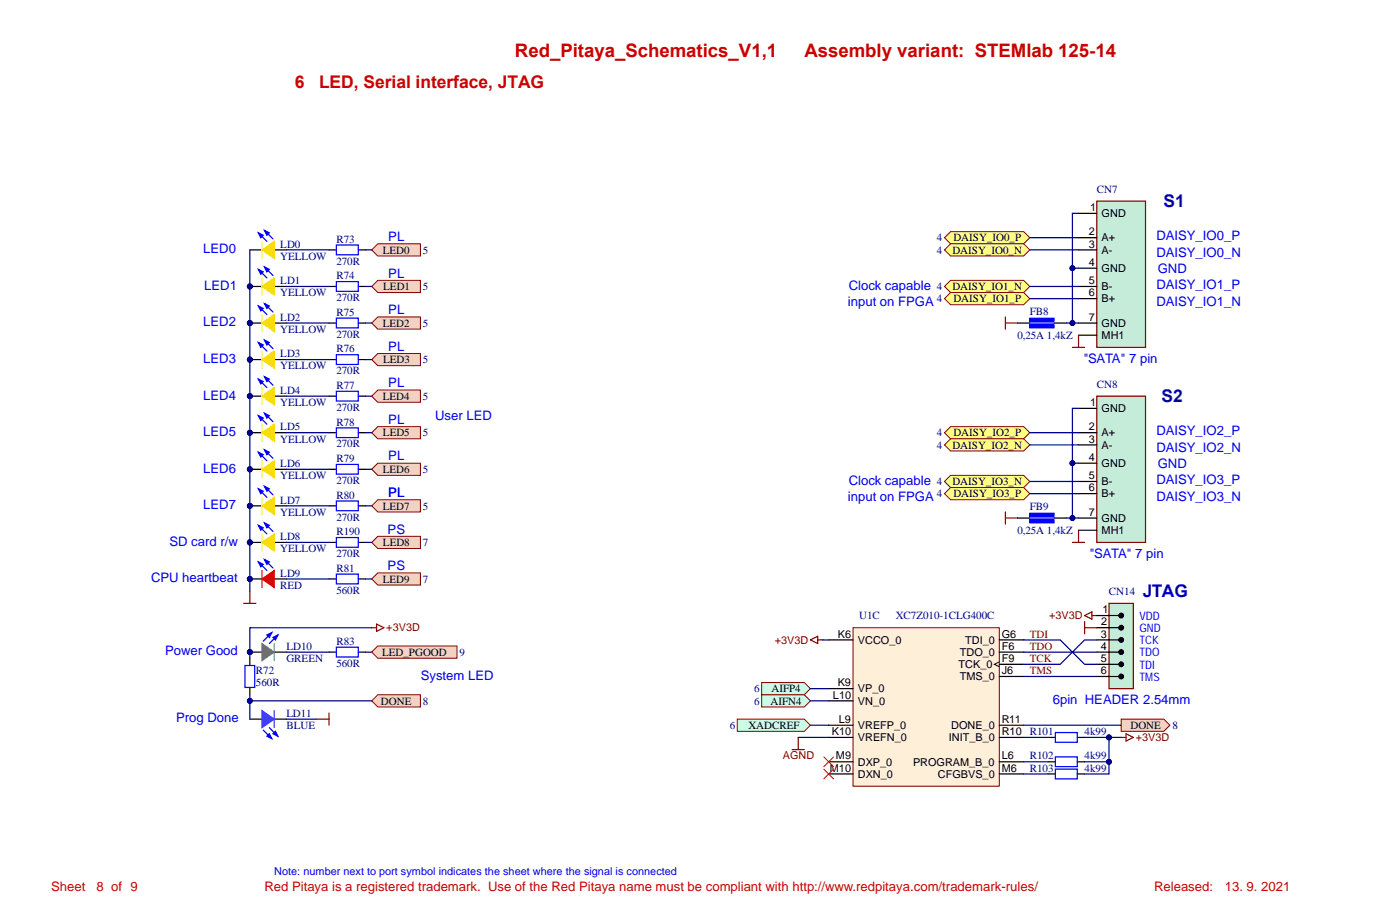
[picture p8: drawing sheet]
<svg xmlns="http://www.w3.org/2000/svg" width="291mm" height="189mm" viewBox="0 0 291 189" stroke-linecap="round" stroke-linejoin="round" font-family="sans-serif">
<defs><g id="words">
<g font-size="3.9" fill="#c00">
<text x="107.2" y="11.9">Red_Pitaya_Schematics_V1,1</text>
<text x="167.5" y="11.9">Assembly variant: STEMlab 125-14</text>
</g>
<g font-size="3.6" fill="#c00">
<text x="61.4" y="18.3">6</text>
<text x="66.4" y="18.3">LED, Serial interface, JTAG</text>
</g>
<g font-size="3.6" fill="#0000bf">
<text x="242.2" y="43.1">S1</text>
<text x="241.8" y="83.7">S2</text>
<text x="237.8" y="124.2">JTAG</text>
</g>
<g font-size="2.7" fill="#00f">
<text x="42.3" y="52.7">LED0</text>
<text x="80.8" y="50.1">PL</text>
<text x="240.7" y="49.9">DAISY_IO0_P</text>
<text x="240.7" y="53.4">DAISY_IO0_N</text>
<text x="80.8" y="57.8">PL</text>
<text x="241" y="56.7">GND</text>
<text x="42.5" y="60.3">LED1</text>
<text x="80.8" y="65.4">PL</text>
<text x="176.5" y="63.6">input on FPGA</text>
<text x="176.7" y="60.3">Clock capable</text>
<text x="240.7" y="60">DAISY_IO1_P</text>
<text x="240.7" y="63.6">DAISY_IO1_N</text>
<text x="42.3" y="67.9">LED2</text>
<text x="42.3" y="75.5">LED3</text>
<text x="80.8" y="73">PL</text>
<text x="225.6" y="75.5">&quot;SATA&quot; 7 pin</text>
<text x="42.3" y="83.1">LED4</text>
<text x="80.8" y="80.6">PL</text>
<text x="80.8" y="88.2">PL</text>
<text x="90.6" y="87.4">User LED</text>
<text x="42.3" y="90.7">LED5</text>
<text x="80.8" y="95.8">PL</text>
<text x="240.7" y="90.5">DAISY_IO2_P</text>
<text x="240.7" y="94">DAISY_IO2_N</text>
<text x="42.3" y="98.3">LED6</text>
<text x="176.7" y="100.9">Clock capable</text>
<text x="240.7" y="100.6">DAISY_IO3_P</text>
<text x="241" y="97.3">GND</text>
<text x="42.3" y="105.9">LED7</text>
<text x="80.8" y="103.4">PL</text>
<text x="176.5" y="104.1">input on FPGA</text>
<text x="240.7" y="104.1">DAISY_IO3_N</text>
<text x="35.3" y="113.5">SD card r/w</text>
<text x="80.7" y="111">PS</text>
<text x="80.7" y="118.6">PS</text>
<text x="226.9" y="116.1">&quot;SATA&quot; 7 pin</text>
<text x="31.5" y="121.1">CPU heartbeat</text>
<text x="34.4" y="136.3">Power Good</text>
<text x="87.6" y="141.4">System LED</text>
<text x="219.1" y="146.5">6pin HEADER 2.54mm</text>
<text x="36.7" y="150.3">Prog Done</text>
</g>
<g font-size="2.7" fill="#c00">
<text x="10.7" y="185.3">Sheet</text>
<text x="20.1" y="185.3">8 of 9</text>
<text x="55" y="185.3">Red Pitaya is a registered trademark. Use of the Red Pitaya name must be compliant with http://www.redpitaya.com/trademark-rules/</text>
<text x="240.2" y="185.3">Released:</text>
<text x="254.9" y="185.3">13. 9. 2021</text>
</g>
<g font-size="2.4" fill="#00f">
<text x="237.2" y="128.9">VDD</text>
<text x="237.2" y="131.5">GND</text>
<text x="237.2" y="134">TCK</text>
<text x="237.2" y="136.5">TDO</text>
<text x="237.2" y="139.1">TDI</text>
<text x="237.2" y="141.6">TMS</text>
</g>
<g font-size="2.3" fill="#000080">
<text x="228.3" y="40.1">CN7</text>
<text x="58.3" y="51.5">LD0</text>
<text x="70" y="50.5">R73</text>
<text x="88" y="52.8">5</text>
<text x="195" y="50.2">4</text>
<text x="195" y="52.8">4</text>
<text x="58.3" y="54">YELLOW</text>
<text x="58.3" y="59.1">LD1</text>
<text x="70" y="55">270R</text>
<text x="70" y="58.1">R74</text>
<text x="58.3" y="61.6">YELLOW</text>
<text x="70" y="62.7">270R</text>
<text x="70" y="65.7">R75</text>
<text x="88" y="60.4">5</text>
<text x="195" y="60.4">4</text>
<text x="195" y="62.9">4</text>
<text x="214.3" y="65.4">FB8</text>
<text x="58.3" y="66.7">LD2</text>
<text x="58.3" y="69.2">YELLOW</text>
<text x="70" y="70.3">270R</text>
<text x="88" y="68">5</text>
<text x="211.8" y="70.5">0,25A 1,4kZ</text>
<text x="58.3" y="74.3">LD3</text>
<text x="58.3" y="76.9">YELLOW</text>
<text x="70" y="73.3">R76</text>
<text x="70" y="77.9">270R</text>
<text x="88" y="75.6">5</text>
<text x="58.3" y="81.9">LD4</text>
<text x="70" y="80.9">R77</text>
<text x="88" y="83.2">5</text>
<text x="228.3" y="80.7">CN8</text>
<text x="58.3" y="84.5">YELLOW</text>
<text x="58.3" y="89.5">LD5</text>
<text x="70" y="85.5">270R</text>
<text x="70" y="88.5">R78</text>
<text x="58.3" y="92.1">YELLOW</text>
<text x="70" y="93.1">270R</text>
<text x="88" y="90.8">5</text>
<text x="195" y="90.8">4</text>
<text x="195" y="93.3">4</text>
<text x="58.3" y="97.1">LD6</text>
<text x="58.3" y="99.7">YELLOW</text>
<text x="70" y="96.1">R79</text>
<text x="70" y="100.7">270R</text>
<text x="88" y="98.4">5</text>
<text x="195" y="100.9">4</text>
<text x="58.3" y="104.7">LD7</text>
<text x="58.3" y="107.3">YELLOW</text>
<text x="70" y="103.7">R80</text>
<text x="88" y="106">5</text>
<text x="195" y="103.5">4</text>
<text x="214.3" y="106">FB9</text>
<text x="58.3" y="112.3">LD8</text>
<text x="70" y="108.3">270R</text>
<text x="70" y="111.3">R190</text>
<text x="88" y="113.6">7</text>
<text x="211.8" y="111.1">0,25A 1,4kZ</text>
<text x="58.3" y="114.9">YELLOW</text>
<text x="58.3" y="120">LD9</text>
<text x="70" y="115.9">270R</text>
<text x="70" y="118.9">R81</text>
<text x="58.3" y="122.5">RED</text>
<text x="70" y="123.5">560R</text>
<text x="88" y="121.2">7</text>
<text x="230.8" y="123.8">CN14</text>
<text x="178.8" y="128.8">U1C</text>
<text x="186.4" y="128.8">XC7Z010-1CLG400C</text>
<text x="59.6" y="135.2">LD10</text>
<text x="59.6" y="137.7">GREEN</text>
<text x="70" y="134.1">R83</text>
<text x="95.6" y="136.4">9</text>
<text x="53.3" y="140.2">R72</text>
<text x="53.3" y="142.8">560R</text>
<text x="70" y="138.7">560R</text>
<text x="59.6" y="149.1">LD11</text>
<text x="88" y="146.6">8</text>
<text x="157" y="144">6</text>
<text x="157" y="146.6">6</text>
<text x="59.6" y="151.6">BLUE</text>
<text x="151.9" y="151.6">6</text>
<text x="214.3" y="152.9">R101</text>
<text x="225.7" y="152.9">4k99</text>
<text x="244" y="151.6">8</text>
<text x="214.3" y="158">R102</text>
<text x="214.3" y="160.5">R103</text>
<text x="225.7" y="158">4k99</text>
<text x="225.7" y="160.5">4k99</text>
</g>
<g font-size="2.3">
<text x="226.9" y="43.9">1</text>
<text x="229.3" y="45.2">GND</text>
<text x="79.7" y="52.8">LED0</text>
<text x="198.2" y="52.8">DAISY_IO0_N</text>
<text x="198.4" y="50.2">DAISY_IO0_P</text>
<text x="226.6" y="51.5">3</text>
<text x="226.6" y="49">2</text>
<text x="229.3" y="50.2">A+</text>
<text x="229.3" y="52.8">A-</text>
<text x="226.6" y="55.3">4</text>
<text x="226.6" y="59.1">5</text>
<text x="229.3" y="56.6">GND</text>
<text x="79.8" y="60.4">LED1</text>
<text x="198.2" y="60.4">DAISY_IO1_N</text>
<text x="198.4" y="62.9">DAISY_IO1_P</text>
<text x="226.6" y="61.6">6</text>
<text x="229.3" y="60.4">B-</text>
<text x="229.3" y="62.9">B+</text>
<text x="79.7" y="68">LED2</text>
<text x="226.6" y="66.7">7</text>
<text x="229.3" y="68">GND</text>
<text x="229.3" y="70.5">MH1</text>
<text x="79.7" y="75.6">LED3</text>
<text x="79.7" y="83.2">LED4</text>
<text x="226.6" y="89.5">2</text>
<text x="226.9" y="84.5">1</text>
<text x="229.3" y="85.7">GND</text>
<text x="79.7" y="90.8">LED5</text>
<text x="198.2" y="93.3">DAISY_IO2_N</text>
<text x="198.4" y="90.8">DAISY_IO2_P</text>
<text x="226.6" y="92.1">3</text>
<text x="226.6" y="95.9">4</text>
<text x="229.3" y="90.8">A+</text>
<text x="229.3" y="93.3">A-</text>
<text x="79.7" y="98.4">LED6</text>
<text x="198.2" y="100.9">DAISY_IO3_N</text>
<text x="226.6" y="99.7">5</text>
<text x="229.3" y="97.1">GND</text>
<text x="229.3" y="100.9">B-</text>
<text x="79.7" y="106">LED7</text>
<text x="198.4" y="103.5">DAISY_IO3_P</text>
<text x="226.6" y="102.2">6</text>
<text x="226.6" y="107.3">7</text>
<text x="229.3" y="103.5">B+</text>
<text x="79.7" y="113.6">LED8</text>
<text x="229.3" y="108.5">GND</text>
<text x="229.3" y="111.1">MH1</text>
<text x="79.7" y="121.2">LED9</text>
<text x="229.2" y="130.1">2</text>
<text x="229.5" y="127.6">1</text>
<text x="79.5" y="136.4">LED_PGOOD</text>
<text x="174.4" y="132.6">K6</text>
<text x="178.6" y="133.9">VCCO_0</text>
<text x="199.8" y="136.4">TDO_0</text>
<text x="200.9" y="133.9">TDI_0</text>
<text x="208.5" y="137.7">F9</text>
<text x="208.5" y="135.2">F6</text>
<text x="208.5" y="132.6">G6</text>
<text x="229.2" y="132.6">3</text>
<text x="229.2" y="135.2">4</text>
<text x="229.2" y="137.7">5</text>
<text x="174.4" y="142.8">K9</text>
<text x="199.5" y="139">TCK_0</text>
<text x="199.8" y="141.5">TMS_0</text>
<text x="208.5" y="140.2">J6</text>
<text x="229.2" y="140.2">6</text>
<text x="79.3" y="146.6">DONE</text>
<text x="160.4" y="146.6">AIFN4</text>
<text x="160.6" y="144">AIFP4</text>
<text x="173.4" y="145.3">L10</text>
<text x="178.6" y="146.6">VN_0</text>
<text x="178.6" y="144">VP_0</text>
<text x="155.8" y="151.6">XADCREF</text>
<text x="173.1" y="152.9">K10</text>
<text x="174.6" y="150.4">L9</text>
<text x="178.6" y="154.2">VREFN_0</text>
<text x="178.6" y="151.6">VREFP_0</text>
<text x="197.5" y="154.2">INIT_B_0</text>
<text x="198" y="151.6">DONE_0</text>
<text x="208.5" y="152.9">R10</text>
<text x="208.5" y="150.4">R11</text>
<text x="235.3" y="151.6">DONE</text>
<text x="172.7" y="160.5">M10</text>
<text x="174" y="158">M9</text>
<text x="178.6" y="161.8">DXN_0</text>
<text x="178.6" y="159.2">DXP_0</text>
<text x="190" y="159.2">PROGRAM_B_0</text>
<text x="195.2" y="161.8">CFGBVS_0</text>
<text x="208.5" y="160.5">M6</text>
<text x="208.5" y="158">L6</text>
</g>
<g font-size="2.3" fill="#800000">
<text x="80.4" y="131.4">+3V3D</text>
<text x="218.3" y="128.8">+3V3D</text>
<text x="161.3" y="133.9">+3V3D</text>
<text x="214.3" y="132.6">TDI</text>
<text x="214.3" y="135.2">TDO</text>
<text x="214.3" y="137.7">TCK</text>
<text x="214.3" y="140.2">TMS</text>
<text x="236.4" y="154.2">+3V3D</text>
<text x="162.9" y="158">AGND</text>
</g>
<text font-size="2.3" fill="#00f" x="57.1" y="182.1">Note: number next to port symbol indicates the sheet where the signal is connected</text>
</g></defs>
<path d="M228.3 41.8h10.1v30.5h-10.1z" fill-rule="evenodd" fill="#c4ecd8"/>
<path d="M228.3 41.8h10.1v30.5h-10.1z" fill="none" stroke="#800000" stroke-width=".25"/>
<path d="M224.5 44.4h3.8M224.5 49.4h3.8M224.5 52h3.8M224.5 55.8h3.8M224.5 59.6h3.8M224.5 62.1h3.8M224.5 67.2h3.8M224.5 69.7h3.8" fill="none" stroke="#000" stroke-width=".25"/>
<path d="M196.6 49.4l1.2-1.2h15.3l1.2 1.2-1.2 1.3h-15.3z" fill-rule="evenodd" fill="#ffff80"/>
<path d="M196.6 49.4l1.2-1.2h15.3l1.2 1.2-1.2 1.3h-15.3z" fill="none" stroke="#800000" stroke-width=".21"/>
<path d="M196.6 52l1.2-1.3h15.3l1.2 1.3-1.2 1.3h-15.3z" fill-rule="evenodd" fill="#ffff80"/>
<path d="M196.6 52l1.2-1.3h15.3l1.2 1.3-1.2 1.3h-15.3z" fill="none" stroke="#800000" stroke-width=".21"/>
<path d="M52 52h2.5M57.1 52h2.5" fill="none" stroke="#000" stroke-width=".25"/>
<path d="M54.5 52l2.6-1.8v3.6z" fill="#f6dd0a"/>
<path d="M54.5 52l2.6-1.8v3.6z" fill="none" stroke="#f6dd0a" stroke-width=".25"/>
<path d="M53.8 48.4l1.7 1.8M55 47.9l1.8 1.8" fill="none" stroke="#00f" stroke-width=".25"/>
<path d="M53.8 48.4l1 .5-.5 .5z" fill="#00f"/>
<path d="M53.8 48.4l1 .5-.5 .5z" fill="none" stroke="#00f" stroke-width=".25"/>
<path d="M55 47.9l1.1 .5-.6 .5z" fill="#00f"/>
<path d="M55 47.9l1.1 .5-.6 .5z" fill="none" stroke="#00f" stroke-width=".25"/>
<path d="M54.5 50.2v3.6" fill="none" stroke="#f6dd0a" stroke-width=".25"/>
<path d="M77.4 52l1.2-1.3h8.9v2.6h-8.9z" fill-rule="evenodd" fill="#f3d2c3"/>
<path d="M77.4 52l1.2-1.3h8.9v2.6h-8.9z" fill="none" stroke="#800000" stroke-width=".21"/>
<path d="M68.5 52h1.5M74.6 52h1.5" fill="none" stroke="#000" stroke-width=".25"/>
<path d="M70 51h4.6v2h-4.6z" fill="none" stroke="#00f" stroke-width=".25"/>
<path d="M196.6 59.6l1.2-1.3h15.3l1.2 1.3-1.2 1.3h-15.3z" fill-rule="evenodd" fill="#ffff80"/>
<path d="M196.6 59.6l1.2-1.3h15.3l1.2 1.3-1.2 1.3h-15.3z" fill="none" stroke="#800000" stroke-width=".21"/>
<path d="M196.6 62.1l1.2-1.2h15.3l1.2 1.2-1.2 1.3h-15.3z" fill-rule="evenodd" fill="#ffff80"/>
<path d="M196.6 62.1l1.2-1.2h15.3l1.2 1.2-1.2 1.3h-15.3z" fill="none" stroke="#800000" stroke-width=".21"/>
<circle cx="52" cy="59.6" r=".51" fill="#000080"/>
<circle cx="52" cy="59.6" r=".51" fill="none" stroke="#000080" stroke-width=".21"/>
<path d="M52 59.6h2.5M57.1 59.6h2.5" fill="none" stroke="#000" stroke-width=".25"/>
<circle cx="52" cy="59.6" r=".51" fill="#000080"/>
<circle cx="52" cy="59.6" r=".51" fill="none" stroke="#000080" stroke-width=".21"/>
<path d="M54.5 59.6l2.6-1.8v3.6z" fill="#f6dd0a"/>
<path d="M54.5 59.6l2.6-1.8v3.6z" fill="none" stroke="#f6dd0a" stroke-width=".25"/>
<path d="M53.8 56l1.7 1.8M55 55.5l1.8 1.8" fill="none" stroke="#00f" stroke-width=".25"/>
<path d="M53.8 56l1 .5-.5 .6z" fill="#00f"/>
<path d="M53.8 56l1 .5-.5 .6z" fill="none" stroke="#00f" stroke-width=".25"/>
<path d="M55 55.5l1.1 .5-.6 .5z" fill="#00f"/>
<path d="M55 55.5l1.1 .5-.6 .5z" fill="none" stroke="#00f" stroke-width=".25"/>
<path d="M54.5 57.8v3.6" fill="none" stroke="#f6dd0a" stroke-width=".25"/>
<path d="M77.4 59.6l1.2-1.3h8.9v2.6h-8.9z" fill-rule="evenodd" fill="#f3d2c3"/>
<path d="M77.4 59.6l1.2-1.3h8.9v2.6h-8.9z" fill="none" stroke="#800000" stroke-width=".21"/>
<path d="M68.5 59.6h1.5M74.6 59.6h1.5M211.8 67.2h2.5M219.4 67.2h2.5" fill="none" stroke="#000" stroke-width=".25"/>
<path d="M70 58.6h4.6v2h-4.6zM214.3 67.2h5.1" fill="none" stroke="#00f" stroke-width=".25"/>
<path d="M209.3 65.9v2.6M209.3 67.2h2.5" fill="none" stroke="#800000" stroke-width=".25"/>
<path d="M214.3 66.2h5.1v.6h-5.1z" fill-rule="evenodd" fill="#00f"/>
<path d="M214.3 66.2h5.1v.6h-5.1z" fill="none" stroke="#00f" stroke-width=".21"/>
<path d="M214.3 67.6h5.1v.6h-5.1z" fill-rule="evenodd" fill="#00f"/>
<path d="M214.3 67.6h5.1v.6h-5.1z" fill="none" stroke="#00f" stroke-width=".21"/>
<path d="M223.2 72.3h2.5M224.5 69.7v2.6" fill="none" stroke="#800000" stroke-width=".25"/>
<circle cx="52" cy="67.2" r=".51" fill="#000080"/>
<circle cx="52" cy="67.2" r=".51" fill="none" stroke="#000080" stroke-width=".21"/>
<path d="M52 67.2h2.5M57.1 67.2h2.5" fill="none" stroke="#000" stroke-width=".25"/>
<circle cx="52" cy="67.2" r=".51" fill="#000080"/>
<circle cx="52" cy="67.2" r=".51" fill="none" stroke="#000080" stroke-width=".21"/>
<path d="M54.5 67.2l2.6-1.8v3.6z" fill="#f6dd0a"/>
<path d="M54.5 67.2l2.6-1.8v3.6z" fill="none" stroke="#f6dd0a" stroke-width=".25"/>
<path d="M53.8 63.6l1.7 1.8M55 63.1l1.8 1.8" fill="none" stroke="#00f" stroke-width=".25"/>
<path d="M53.8 63.6l1 .6-.5 .5z" fill="#00f"/>
<path d="M53.8 63.6l1 .6-.5 .5z" fill="none" stroke="#00f" stroke-width=".25"/>
<path d="M55 63.1l1.1 .5-.6 .6z" fill="#00f"/>
<path d="M55 63.1l1.1 .5-.6 .6z" fill="none" stroke="#00f" stroke-width=".25"/>
<path d="M54.5 65.4v3.6" fill="none" stroke="#f6dd0a" stroke-width=".25"/>
<path d="M77.4 67.2l1.2-1.3h8.9v2.6h-8.9z" fill-rule="evenodd" fill="#f3d2c3"/>
<path d="M77.4 67.2l1.2-1.3h8.9v2.6h-8.9z" fill="none" stroke="#800000" stroke-width=".21"/>
<path d="M68.5 67.2h1.5M74.6 67.2h1.5" fill="none" stroke="#000" stroke-width=".25"/>
<path d="M70 66.2h4.6v2h-4.6z" fill="none" stroke="#00f" stroke-width=".25"/>
<circle cx="52" cy="74.8" r=".51" fill="#000080"/>
<circle cx="52" cy="74.8" r=".51" fill="none" stroke="#000080" stroke-width=".21"/>
<path d="M52 74.8h2.5M57.1 74.8h2.5" fill="none" stroke="#000" stroke-width=".25"/>
<circle cx="52" cy="74.8" r=".51" fill="#000080"/>
<circle cx="52" cy="74.8" r=".51" fill="none" stroke="#000080" stroke-width=".21"/>
<path d="M54.5 74.8l2.6-1.8v3.6z" fill="#f6dd0a"/>
<path d="M54.5 74.8l2.6-1.8v3.6z" fill="none" stroke="#f6dd0a" stroke-width=".25"/>
<path d="M53.8 71.3l1.7 1.7M55 70.7l1.8 1.8" fill="none" stroke="#00f" stroke-width=".25"/>
<path d="M53.8 71.3l1 .5-.5 .5z" fill="#00f"/>
<path d="M53.8 71.3l1 .5-.5 .5z" fill="none" stroke="#00f" stroke-width=".25"/>
<path d="M55 70.7l1.1 .6-.6 .5z" fill="#00f"/>
<path d="M55 70.7l1.1 .6-.6 .5z" fill="none" stroke="#00f" stroke-width=".25"/>
<path d="M54.5 73v3.6" fill="none" stroke="#f6dd0a" stroke-width=".25"/>
<path d="M77.4 74.8l1.2-1.3h8.9v2.6h-8.9z" fill-rule="evenodd" fill="#f3d2c3"/>
<path d="M77.4 74.8l1.2-1.3h8.9v2.6h-8.9z" fill="none" stroke="#800000" stroke-width=".21"/>
<path d="M68.5 74.8h1.5M74.6 74.8h1.5" fill="none" stroke="#000" stroke-width=".25"/>
<path d="M70 73.8h4.6v2h-4.6z" fill="none" stroke="#00f" stroke-width=".25"/>
<path d="M228.3 82.4h10.1v30.4h-10.1z" fill-rule="evenodd" fill="#c4ecd8"/>
<path d="M228.3 82.4h10.1v30.4h-10.1z" fill="none" stroke="#800000" stroke-width=".25"/>
<path d="M224.5 84.9h3.8M224.5 90h3.8M224.5 92.5h3.8M224.5 96.4h3.8M224.5 100.2h3.8M224.5 102.7h3.8M224.5 107.8h3.8M224.5 110.3h3.8" fill="none" stroke="#000" stroke-width=".25"/>
<circle cx="52" cy="82.4" r=".51" fill="#000080"/>
<circle cx="52" cy="82.4" r=".51" fill="none" stroke="#000080" stroke-width=".21"/>
<path d="M52 82.4h2.5M57.1 82.4h2.5" fill="none" stroke="#000" stroke-width=".25"/>
<circle cx="52" cy="82.4" r=".51" fill="#000080"/>
<circle cx="52" cy="82.4" r=".51" fill="none" stroke="#000080" stroke-width=".21"/>
<path d="M54.5 82.4l2.6-1.8v3.6z" fill="#f6dd0a"/>
<path d="M54.5 82.4l2.6-1.8v3.6z" fill="none" stroke="#f6dd0a" stroke-width=".25"/>
<path d="M53.8 78.9l1.7 1.7M55 78.4l1.8 1.7" fill="none" stroke="#00f" stroke-width=".25"/>
<path d="M53.8 78.9l1 .5-.5 .5z" fill="#00f"/>
<path d="M53.8 78.9l1 .5-.5 .5z" fill="none" stroke="#00f" stroke-width=".25"/>
<path d="M55 78.4l1.1 .5-.6 .5z" fill="#00f"/>
<path d="M55 78.4l1.1 .5-.6 .5z" fill="none" stroke="#00f" stroke-width=".25"/>
<path d="M54.5 80.6v3.6" fill="none" stroke="#f6dd0a" stroke-width=".25"/>
<path d="M77.4 82.4l1.2-1.3h8.9v2.6h-8.9z" fill-rule="evenodd" fill="#f3d2c3"/>
<path d="M77.4 82.4l1.2-1.3h8.9v2.6h-8.9z" fill="none" stroke="#800000" stroke-width=".21"/>
<path d="M68.5 82.4h1.5M74.6 82.4h1.5" fill="none" stroke="#000" stroke-width=".25"/>
<path d="M70 81.4h4.6v2h-4.6z" fill="none" stroke="#00f" stroke-width=".25"/>
<path d="M196.6 90l1.2-1.3h15.3l1.2 1.3-1.2 1.3h-15.3z" fill-rule="evenodd" fill="#ffff80"/>
<path d="M196.6 90l1.2-1.3h15.3l1.2 1.3-1.2 1.3h-15.3z" fill="none" stroke="#800000" stroke-width=".21"/>
<path d="M196.6 92.5l1.2-1.2h15.3l1.2 1.2-1.2 1.3h-15.3z" fill-rule="evenodd" fill="#ffff80"/>
<path d="M196.6 92.5l1.2-1.2h15.3l1.2 1.2-1.2 1.3h-15.3z" fill="none" stroke="#800000" stroke-width=".21"/>
<circle cx="52" cy="90" r=".51" fill="#000080"/>
<circle cx="52" cy="90" r=".51" fill="none" stroke="#000080" stroke-width=".21"/>
<path d="M52 90h2.5M57.1 90h2.5" fill="none" stroke="#000" stroke-width=".25"/>
<circle cx="52" cy="90" r=".51" fill="#000080"/>
<circle cx="52" cy="90" r=".51" fill="none" stroke="#000080" stroke-width=".21"/>
<path d="M54.5 90l2.6-1.8v3.6z" fill="#f6dd0a"/>
<path d="M54.5 90l2.6-1.8v3.6z" fill="none" stroke="#f6dd0a" stroke-width=".25"/>
<path d="M53.8 86.5l1.7 1.7M55 86l1.8 1.7" fill="none" stroke="#00f" stroke-width=".25"/>
<path d="M53.8 86.5l1 .5-.5 .5z" fill="#00f"/>
<path d="M53.8 86.5l1 .5-.5 .5z" fill="none" stroke="#00f" stroke-width=".25"/>
<path d="M55 86l1.1 .5-.6 .5z" fill="#00f"/>
<path d="M55 86l1.1 .5-.6 .5z" fill="none" stroke="#00f" stroke-width=".25"/>
<path d="M54.5 88.2v3.6" fill="none" stroke="#f6dd0a" stroke-width=".25"/>
<path d="M77.4 90l1.2-1.3h8.9v2.6h-8.9z" fill-rule="evenodd" fill="#f3d2c3"/>
<path d="M77.4 90l1.2-1.3h8.9v2.6h-8.9z" fill="none" stroke="#800000" stroke-width=".21"/>
<path d="M68.5 90h1.5M74.6 90h1.5" fill="none" stroke="#000" stroke-width=".25"/>
<path d="M70 89h4.6v2h-4.6z" fill="none" stroke="#00f" stroke-width=".25"/>
<path d="M196.6 100.2l1.2-1.3h15.3l1.2 1.3-1.2 1.2h-15.3z" fill-rule="evenodd" fill="#ffff80"/>
<path d="M196.6 100.2l1.2-1.3h15.3l1.2 1.3-1.2 1.2h-15.3z" fill="none" stroke="#800000" stroke-width=".21"/>
<path d="M196.6 102.7l1.2-1.3h15.3l1.2 1.3-1.2 1.3h-15.3z" fill-rule="evenodd" fill="#ffff80"/>
<path d="M196.6 102.7l1.2-1.3h15.3l1.2 1.3-1.2 1.3h-15.3z" fill="none" stroke="#800000" stroke-width=".21"/>
<circle cx="52" cy="97.6" r=".51" fill="#000080"/>
<circle cx="52" cy="97.6" r=".51" fill="none" stroke="#000080" stroke-width=".21"/>
<path d="M52 97.6h2.5M57.1 97.6h2.5" fill="none" stroke="#000" stroke-width=".25"/>
<circle cx="52" cy="97.6" r=".51" fill="#000080"/>
<circle cx="52" cy="97.6" r=".51" fill="none" stroke="#000080" stroke-width=".21"/>
<path d="M54.5 97.6l2.6-1.8v3.6z" fill="#f6dd0a"/>
<path d="M54.5 97.6l2.6-1.8v3.6z" fill="none" stroke="#f6dd0a" stroke-width=".25"/>
<path d="M53.8 94.1l1.7 1.7M55 93.6l1.8 1.7" fill="none" stroke="#00f" stroke-width=".25"/>
<path d="M53.8 94.1l1 .5-.5 .5z" fill="#00f"/>
<path d="M53.8 94.1l1 .5-.5 .5z" fill="none" stroke="#00f" stroke-width=".25"/>
<path d="M55 93.6l1.1 .5-.6 .5z" fill="#00f"/>
<path d="M55 93.6l1.1 .5-.6 .5z" fill="none" stroke="#00f" stroke-width=".25"/>
<path d="M54.5 95.8v3.6" fill="none" stroke="#f6dd0a" stroke-width=".25"/>
<path d="M77.4 97.6l1.2-1.2h8.9v2.5h-8.9z" fill-rule="evenodd" fill="#f3d2c3"/>
<path d="M77.4 97.6l1.2-1.2h8.9v2.5h-8.9z" fill="none" stroke="#800000" stroke-width=".21"/>
<path d="M68.5 97.6h1.5M74.6 97.6h1.5M211.8 107.8h2.5M219.4 107.8h2.5" fill="none" stroke="#000" stroke-width=".25"/>
<path d="M70 96.6h4.6v2h-4.6zM214.3 107.8h5.1" fill="none" stroke="#00f" stroke-width=".25"/>
<path d="M209.3 106.5v2.5M209.3 107.8h2.5" fill="none" stroke="#800000" stroke-width=".25"/>
<path d="M214.3 106.7h5.1v.7h-5.1z" fill-rule="evenodd" fill="#00f"/>
<path d="M214.3 106.7h5.1v.7h-5.1z" fill="none" stroke="#00f" stroke-width=".21"/>
<path d="M214.3 108.1h5.1v.7h-5.1z" fill-rule="evenodd" fill="#00f"/>
<path d="M214.3 108.1h5.1v.7h-5.1z" fill="none" stroke="#00f" stroke-width=".21"/>
<path d="M223.2 112.8h2.5M224.5 110.3v2.5" fill="none" stroke="#800000" stroke-width=".25"/>
<circle cx="52" cy="105.2" r=".51" fill="#000080"/>
<circle cx="52" cy="105.2" r=".51" fill="none" stroke="#000080" stroke-width=".21"/>
<path d="M52 105.2h2.5M57.1 105.2h2.5" fill="none" stroke="#000" stroke-width=".25"/>
<circle cx="52" cy="105.2" r=".51" fill="#000080"/>
<circle cx="52" cy="105.2" r=".51" fill="none" stroke="#000080" stroke-width=".21"/>
<path d="M54.5 105.2l2.6-1.7v3.5z" fill="#f6dd0a"/>
<path d="M54.5 105.2l2.6-1.7v3.5z" fill="none" stroke="#f6dd0a" stroke-width=".25"/>
<path d="M53.8 101.7l1.7 1.8M55 101.2l1.8 1.7" fill="none" stroke="#00f" stroke-width=".25"/>
<path d="M53.8 101.7l1 .5-.5 .5z" fill="#00f"/>
<path d="M53.8 101.7l1 .5-.5 .5z" fill="none" stroke="#00f" stroke-width=".25"/>
<path d="M55 101.2l1.1 .5-.6 .5z" fill="#00f"/>
<path d="M55 101.2l1.1 .5-.6 .5z" fill="none" stroke="#00f" stroke-width=".25"/>
<path d="M54.5 103.5v3.5" fill="none" stroke="#f6dd0a" stroke-width=".25"/>
<path d="M77.4 105.2l1.2-1.2h8.9v2.5h-8.9z" fill-rule="evenodd" fill="#f3d2c3"/>
<path d="M77.4 105.2l1.2-1.2h8.9v2.5h-8.9z" fill="none" stroke="#800000" stroke-width=".21"/>
<path d="M68.5 105.2h1.5M74.6 105.2h1.5" fill="none" stroke="#000" stroke-width=".25"/>
<path d="M70 104.2h4.6v2h-4.6z" fill="none" stroke="#00f" stroke-width=".25"/>
<circle cx="52" cy="112.8" r=".51" fill="#000080"/>
<circle cx="52" cy="112.8" r=".51" fill="none" stroke="#000080" stroke-width=".21"/>
<path d="M52 112.8h2.5M57.1 112.8h2.5" fill="none" stroke="#000" stroke-width=".25"/>
<circle cx="52" cy="112.8" r=".51" fill="#000080"/>
<circle cx="52" cy="112.8" r=".51" fill="none" stroke="#000080" stroke-width=".21"/>
<path d="M54.5 112.8l2.6-1.7v3.5z" fill="#f6dd0a"/>
<path d="M54.5 112.8l2.6-1.7v3.5z" fill="none" stroke="#f6dd0a" stroke-width=".25"/>
<path d="M53.8 109.3l1.7 1.8M55 108.8l1.8 1.8" fill="none" stroke="#00f" stroke-width=".25"/>
<path d="M53.8 109.3l1 .5-.5 .5z" fill="#00f"/>
<path d="M53.8 109.3l1 .5-.5 .5z" fill="none" stroke="#00f" stroke-width=".25"/>
<path d="M55 108.8l1.1 .5-.6 .5z" fill="#00f"/>
<path d="M55 108.8l1.1 .5-.6 .5z" fill="none" stroke="#00f" stroke-width=".25"/>
<path d="M54.5 111.1v3.5" fill="none" stroke="#f6dd0a" stroke-width=".25"/>
<path d="M77.4 112.8l1.2-1.2h8.9v2.5h-8.9z" fill-rule="evenodd" fill="#f3d2c3"/>
<path d="M77.4 112.8l1.2-1.2h8.9v2.5h-8.9z" fill="none" stroke="#800000" stroke-width=".21"/>
<path d="M68.5 112.8h1.5M74.6 112.8h1.5" fill="none" stroke="#000" stroke-width=".25"/>
<path d="M70 111.8h4.6v2h-4.6z" fill="none" stroke="#00f" stroke-width=".25"/>
<path d="M225.7 128l1.6-.7v1.5zM227.3 128h1" fill="none" stroke="#800000" stroke-width=".25"/>
<path d="M230.8 125.5h5.1v17.8h-5.1z" fill-rule="evenodd" fill="#c4ecd8"/>
<path d="M230.8 125.5h5.1v17.8h-5.1z" fill="none" stroke="#800000" stroke-width=".25"/>
<path d="M228.3 128h5.1M228.3 130.6h5.1M228.3 133.1h5.1M228.3 135.6h5.1M228.3 138.2h5.1M228.3 140.7h5.1" fill="none" stroke="#000" stroke-width=".25"/>
<g fill="#000">
<circle cx="233.4" cy="130.6" r=".51"/>
<circle cx="233.4" cy="135.7" r=".51"/>
<circle cx="233.4" cy="128" r=".51"/>
<circle cx="233.4" cy="138.2" r=".51"/>
<circle cx="233.4" cy="133.1" r=".51"/>
<circle cx="233.4" cy="140.7" r=".51"/>
</g>
<g fill="none" stroke="#000" stroke-width=".21">
<circle cx="233.4" cy="130.6" r=".51"/>
<circle cx="233.4" cy="135.7" r=".51"/>
<circle cx="233.4" cy="128" r=".51"/>
<circle cx="233.4" cy="138.2" r=".51"/>
<circle cx="233.4" cy="133.1" r=".51"/>
<circle cx="233.4" cy="140.7" r=".51"/>
</g>
<circle cx="52" cy="120.4" r=".51" fill="#000080"/>
<circle cx="52" cy="120.4" r=".51" fill="none" stroke="#000080" stroke-width=".21"/>
<path d="M52 120.4h2.5M57.1 120.4h2.5" fill="none" stroke="#000" stroke-width=".25"/>
<circle cx="52" cy="120.4" r=".51" fill="#000080"/>
<circle cx="52" cy="120.4" r=".51" fill="none" stroke="#000080" stroke-width=".21"/>
<path d="M54.5 120.4l2.6-1.7v3.5z" fill="#f00"/>
<path d="M54.5 120.4l2.6-1.7v3.5z" fill="none" stroke="#f00" stroke-width=".25"/>
<path d="M53.8 116.9l1.7 1.8M55 116.4l1.8 1.8" fill="none" stroke="#00f" stroke-width=".25"/>
<path d="M53.8 116.9l1 .5-.5 .5z" fill="#00f"/>
<path d="M53.8 116.9l1 .5-.5 .5z" fill="none" stroke="#00f" stroke-width=".25"/>
<path d="M55 116.4l1.1 .5-.6 .5z" fill="#00f"/>
<path d="M55 116.4l1.1 .5-.6 .5z" fill="none" stroke="#00f" stroke-width=".25"/>
<path d="M54.5 118.7v3.5" fill="none" stroke="#f00" stroke-width=".25"/>
<path d="M77.4 120.4l1.2-1.2h8.9v2.5h-8.9z" fill-rule="evenodd" fill="#f3d2c3"/>
<path d="M77.4 120.4l1.2-1.2h8.9v2.5h-8.9z" fill="none" stroke="#800000" stroke-width=".21"/>
<path d="M68.5 120.4h1.5M74.6 120.4h1.5" fill="none" stroke="#000" stroke-width=".25"/>
<path d="M70 119.4h4.6v2.1h-4.6z" fill="none" stroke="#00f" stroke-width=".25"/>
<path d="M50.7 125.5h2.6M52 123v2.5M225.7 129.3v2.5M225.7 130.6h2.6" fill="none" stroke="#800000" stroke-width=".25"/>
<path d="M177.6 130.6h30.4v32.9h-30.4z" fill-rule="evenodd" fill="#fef0d8"/>
<path d="M177.6 130.6h30.4v32.9h-30.4z" fill="none" stroke="#800000" stroke-width=".21"/>
<g fill="none" stroke="#000" stroke-width=".25">
<path d="M172.5 133.1h5.1M208 138.2h5.1M208 135.6h5.1M208 133.1h5.1M172.5 158.5h5.1M172.5 153.4h5.1M172.5 150.9h5.1M172.5 145.8h5.1M172.5 143.3h5.1M208 158.5h5.1M208 153.4h5.1M208 150.9h5.1"/>
<path d="M208 140.7h5.1M172.5 161h5.1M208 161h5.1"/>
</g>
<path d="M208 137.7l-1 .5 1 .5" fill="none" stroke="#000" stroke-width=".21"/>
<path d="M77.4 130.6h1M78.4 129.8l1.5 .8-1.5 .7zM168.7 133.1l1.5-.7v1.5zM170.2 133.1h1" fill="none" stroke="#800000" stroke-width=".25"/>
<path d="M158.5 142h8.9l1.3 1.3-1.3 1.2h-8.9z" fill-rule="evenodd" fill="#cafce7"/>
<path d="M158.5 142h8.9l1.3 1.3-1.3 1.2h-8.9z" fill="none" stroke="#800000" stroke-width=".21"/>
<path d="M158.5 144.5h8.9l1.3 1.3-1.3 1.3h-8.9z" fill-rule="evenodd" fill="#cafce7"/>
<path d="M158.5 144.5h8.9l1.3 1.3-1.3 1.3h-8.9z" fill="none" stroke="#800000" stroke-width=".21"/>
<path d="M77.4 135.6l1.2-1.2h16.5v2.5h-16.5z" fill-rule="evenodd" fill="#f3d2c3"/>
<path d="M77.4 135.6l1.2-1.2h16.5v2.5h-16.5z" fill="none" stroke="#800000" stroke-width=".21"/>
<circle cx="52" cy="135.6" r=".51" fill="#000080"/>
<circle cx="52" cy="135.6" r=".51" fill="none" stroke="#000080" stroke-width=".21"/>
<path d="M52 135.6h2.5" fill="none" stroke="#000" stroke-width=".25"/>
<circle cx="52" cy="135.6" r=".51" fill="#000080"/>
<circle cx="52" cy="135.6" r=".51" fill="none" stroke="#000080" stroke-width=".21"/>
<path d="M57.1 135.6h2.5" fill="none" stroke="#000" stroke-width=".25"/>
<path d="M54.5 133.9l2.6 1.7-2.6 1.8z" fill="#2cca51"/>
<path d="M54.5 133.9l2.6 1.7-2.6 1.8z" fill="none" stroke="#2cca51" stroke-width=".25"/>
<path d="M56.6 131.6l-1.8 1.8M57.8 132.1l-1.7 1.8" fill="none" stroke="#00f" stroke-width=".25"/>
<path d="M56.8 132.6l1-.5-.5 1z" fill="#00f"/>
<path d="M56.8 132.6l1-.5-.5 1z" fill="none" stroke="#00f" stroke-width=".25"/>
<path d="M55.5 132.1l1.1-.5-.5 1z" fill="#00f"/>
<path d="M55.5 132.1l1.1-.5-.5 1zM70 134.6h4.6v2.1h-4.6z" fill="none" stroke="#00f" stroke-width=".25"/>
<path d="M57.1 133.9v3.5" fill="none" stroke="#2cca51" stroke-width=".25"/>
<path d="M68.5 135.6h1.5M74.6 135.6h1.5" fill="none" stroke="#000" stroke-width=".25"/>
<path d="M233.4 149.6h8.8l1.3 1.3-1.3 1.2h-8.8z" fill-rule="evenodd" fill="#f3d2c3"/>
<path d="M233.4 149.6h8.8l1.3 1.3-1.3 1.2h-8.8z" fill="none" stroke="#800000" stroke-width=".21"/>
<path d="M153.5 149.6h13.9l1.3 1.3-1.3 1.2h-13.9z" fill-rule="evenodd" fill="#cafce7"/>
<path d="M153.5 149.6h13.9l1.3 1.3-1.3 1.2h-13.9z" fill="none" stroke="#800000" stroke-width=".21"/>
<path d="M164.9 155.9h2.5M166.1 153.4v2.5M233.4 153.4h1M234.4 152.6l1.5 .8-1.5 .8z" fill="none" stroke="#800000" stroke-width=".25"/>
<path d="M52 136.9v1.5M52 143v1.5M218.1 153.4h1.6M224.2 153.4h1.5" fill="none" stroke="#000" stroke-width=".25"/>
<path d="M51 138.4h2v4.6h-2zM219.7 152.4h4.5v2h-4.5z" fill="none" stroke="#00f" stroke-width=".25"/>
<path d="M77.4 145.8l1.2-1.3h8.9v2.6h-8.9z" fill-rule="evenodd" fill="#f3d2c3"/>
<path d="M77.4 145.8l1.2-1.3h8.9v2.6h-8.9z" fill="none" stroke="#800000" stroke-width=".21"/>
<path d="M171.5 157.5l2 2M171.5 160l2 2M173.5 157.5l-2 2M173.5 160l-2 2" fill="none" stroke="#f00" stroke-width=".21"/>
<path d="M52 149.6h2.5M57.1 149.6h2.5M218.1 158.5h1.6M224.2 158.5h1.5" fill="none" stroke="#000" stroke-width=".25"/>
<path d="M219.7 157.5h4.5v2h-4.5z" fill="none" stroke="#00f" stroke-width=".25"/>
<path d="M65.9 149.6h2.6M68.5 148.3v2.6" fill="none" stroke="#800000" stroke-width=".25"/>
<path d="M54.5 147.8l2.6 1.8-2.6 1.8z" fill="#0272fc"/>
<path d="M54.5 147.8l2.6 1.8-2.6 1.8z" fill="none" stroke="#0272fc" stroke-width=".25"/>
<path d="M54.8 151.9l1.8 1.8M56.1 151.4l1.7 1.7" fill="none" stroke="#00f" stroke-width=".25"/>
<path d="M56.8 152.6l.5-.5 .5 1z" fill="#00f"/>
<path d="M56.8 152.6l.5-.5 .5 1z" fill="none" stroke="#00f" stroke-width=".25"/>
<path d="M55.5 153.1l.6-.5 .5 1.1z" fill="#00f"/>
<path d="M55.5 153.1l.6-.5 .5 1.1zM219.7 160h4.5v2h-4.5z" fill="none" stroke="#00f" stroke-width=".25"/>
<path d="M57.1 147.8v3.6" fill="none" stroke="#0272fc" stroke-width=".25"/>
<path d="M218.1 161h1.6M224.2 161h1.5" fill="none" stroke="#000" stroke-width=".25"/>
<path d="M59.6 52h8.9M76.1 52h1.3M214.3 49.4h10.2M214.3 52h10.2M214.3 59.6h10.2M223.2 55.8v11.4" fill="none" stroke="#000080" stroke-width=".25"/>
<circle cx="223.2" cy="55.8" r=".51" fill="#000080"/>
<circle cx="223.2" cy="55.8" r=".51" fill="none" stroke="#000080" stroke-width=".21"/>
<circle cx="223.2" cy="67.2" r=".51" fill="#000080"/>
<circle cx="223.2" cy="67.2" r=".51" fill="none" stroke="#000080" stroke-width=".21"/>
<path d="M59.6 59.6h8.9M76.1 59.6h1.3M214.3 62.1h10.2M221.9 67.2h2.6" fill="none" stroke="#000080" stroke-width=".25"/>
<circle cx="223.2" cy="67.2" r=".51" fill="#000080"/>
<circle cx="223.2" cy="67.2" r=".51" fill="none" stroke="#000080" stroke-width=".21"/>
<path d="M52 52v71M59.6 67.2h8.9M59.6 74.8h8.9M76.1 67.2h1.3M76.1 74.8h1.3M59.6 82.4h8.9M76.1 82.4h1.3M214.3 90h10.2" fill="none" stroke="#000080" stroke-width=".25"/>
<circle cx="52" cy="59.6" r=".51" fill="#000080"/>
<circle cx="52" cy="59.6" r=".51" fill="none" stroke="#000080" stroke-width=".21"/>
<circle cx="52" cy="67.2" r=".51" fill="#000080"/>
<circle cx="52" cy="67.2" r=".51" fill="none" stroke="#000080" stroke-width=".21"/>
<circle cx="52" cy="74.8" r=".51" fill="#000080"/>
<circle cx="52" cy="74.8" r=".51" fill="none" stroke="#000080" stroke-width=".21"/>
<circle cx="52" cy="82.4" r=".51" fill="#000080"/>
<circle cx="52" cy="82.4" r=".51" fill="none" stroke="#000080" stroke-width=".21"/>
<circle cx="52" cy="90" r=".51" fill="#000080"/>
<circle cx="52" cy="90" r=".51" fill="none" stroke="#000080" stroke-width=".21"/>
<circle cx="52" cy="97.6" r=".51" fill="#000080"/>
<circle cx="52" cy="97.6" r=".51" fill="none" stroke="#000080" stroke-width=".21"/>
<circle cx="52" cy="105.2" r=".51" fill="#000080"/>
<circle cx="52" cy="105.2" r=".51" fill="none" stroke="#000080" stroke-width=".21"/>
<circle cx="52" cy="112.8" r=".51" fill="#000080"/>
<circle cx="52" cy="112.8" r=".51" fill="none" stroke="#000080" stroke-width=".21"/>
<circle cx="52" cy="120.4" r=".51" fill="#000080"/>
<circle cx="52" cy="120.4" r=".51" fill="none" stroke="#000080" stroke-width=".21"/>
<path d="M59.6 90h8.9M76.1 90h1.3M214.3 92.5h10.2M223.2 96.4h1.3" fill="none" stroke="#000080" stroke-width=".25"/>
<circle cx="223.2" cy="96.4" r=".51" fill="#000080"/>
<circle cx="223.2" cy="96.4" r=".51" fill="none" stroke="#000080" stroke-width=".21"/>
<path d="M224.5 84.9h-1.3v22.9" fill="none" stroke="#000080" stroke-width=".25"/>
<circle cx="223.2" cy="107.8" r=".51" fill="#000080"/>
<circle cx="223.2" cy="107.8" r=".51" fill="none" stroke="#000080" stroke-width=".21"/>
<circle cx="223.2" cy="96.4" r=".51" fill="#000080"/>
<circle cx="223.2" cy="96.4" r=".51" fill="none" stroke="#000080" stroke-width=".21"/>
<path d="M59.6 97.6h8.9M76.1 97.6h1.3M214.3 100.2h10.2M214.3 102.7h10.2M221.9 107.8h2.6" fill="none" stroke="#000080" stroke-width=".25"/>
<circle cx="223.2" cy="107.8" r=".51" fill="#000080"/>
<circle cx="223.2" cy="107.8" r=".51" fill="none" stroke="#000080" stroke-width=".21"/>
<path d="M59.6 105.2h8.9M59.6 112.8h8.9M76.1 105.2h1.3M76.1 112.8h1.3M59.6 120.4h8.9M76.1 120.4h1.3M77.4 130.6h-25.4v6.3M213.1 133.1h7.6l5 5.1h2.6M213.1 135.6h15.2M228.3 133.1h-2.6l-5 5.1h-7.6M168.7 143.3h3.8" fill="none" stroke="#000080" stroke-width=".25"/>
<circle cx="52" cy="135.6" r=".51" fill="#000080"/>
<circle cx="52" cy="135.6" r=".51" fill="none" stroke="#000080" stroke-width=".21"/>
<path d="M59.6 135.6h8.9M76.1 135.6h1.3M168.7 150.9h3.8M213.1 150.9h20.3M225.7 153.4h7.7" fill="none" stroke="#000080" stroke-width=".25"/>
<circle cx="230.8" cy="153.4" r=".51" fill="#000080"/>
<circle cx="230.8" cy="153.4" r=".51" fill="none" stroke="#000080" stroke-width=".21"/>
<path d="M166.1 153.4h6.4M213.1 153.4h5M230.8 153.4v7.6h-5.1" fill="none" stroke="#000080" stroke-width=".25"/>
<circle cx="230.8" cy="158.5" r=".51" fill="#000080"/>
<circle cx="230.8" cy="158.5" r=".51" fill="none" stroke="#000080" stroke-width=".21"/>
<circle cx="230.8" cy="153.4" r=".51" fill="#000080"/>
<circle cx="230.8" cy="153.4" r=".51" fill="none" stroke="#000080" stroke-width=".21"/>
<path d="M52 145.8h25.4" fill="none" stroke="#000080" stroke-width=".25"/>
<circle cx="52" cy="145.8" r=".51" fill="#000080"/>
<circle cx="52" cy="145.8" r=".51" fill="none" stroke="#000080" stroke-width=".21"/>
<path d="M52 144.5v5.1M213.1 158.5h5" fill="none" stroke="#000080" stroke-width=".25"/>
<circle cx="52" cy="145.8" r=".51" fill="#000080"/>
<circle cx="52" cy="145.8" r=".51" fill="none" stroke="#000080" stroke-width=".21"/>
<path d="M225.7 158.5h5.1" fill="none" stroke="#000080" stroke-width=".25"/>
<circle cx="230.8" cy="158.5" r=".51" fill="#000080"/>
<circle cx="230.8" cy="158.5" r=".51" fill="none" stroke="#000080" stroke-width=".21"/>
<path d="M224.5 44.4h-1.3v11.4h1.3M59.6 149.6h6.3" fill="none" stroke="#000080" stroke-width=".25"/>
<circle cx="223.2" cy="55.8" r=".51" fill="#000080"/>
<circle cx="223.2" cy="55.8" r=".51" fill="none" stroke="#000080" stroke-width=".21"/>
<path d="M171.2 133.1h1.3M168.7 145.8h3.8M213.1 140.7h15.2M213.1 161h5" fill="none" stroke="#000080" stroke-width=".25"/>
<use href="#words"/>
</svg>
